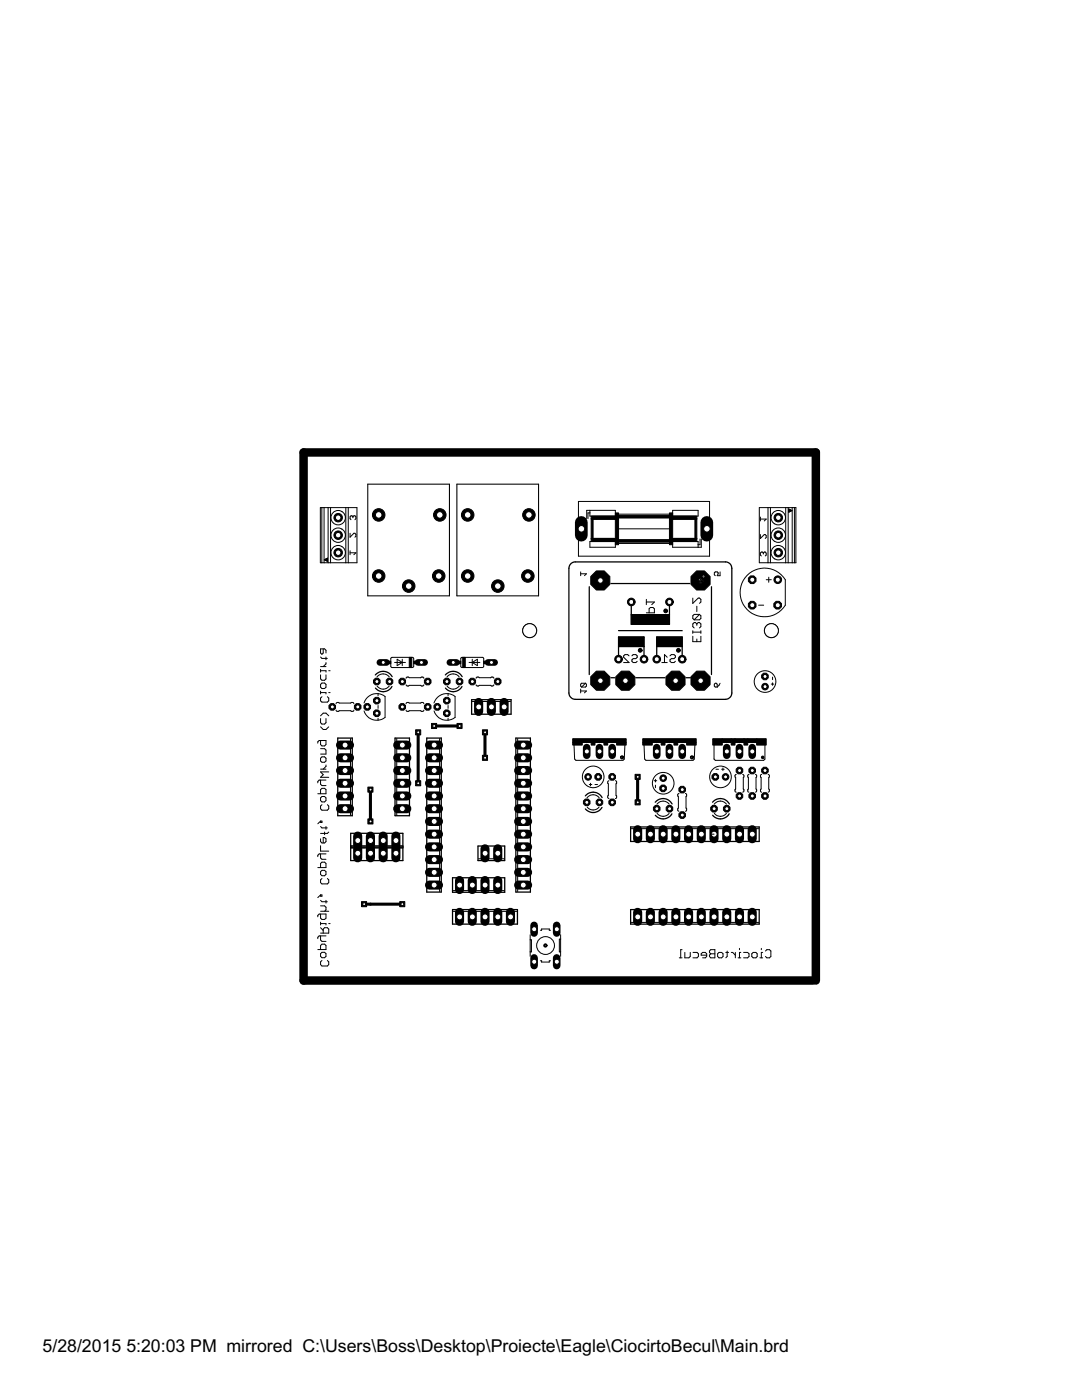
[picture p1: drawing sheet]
<svg xmlns="http://www.w3.org/2000/svg" width="216mm" height="279mm" viewBox="0 0 216 279" stroke-linecap="round" stroke-linejoin="round" font-family="sans-serif">
<defs><g id="words">
<g font-size="4">
<text x="8.5" y="269.9">5/28/2015</text>
<text x="25.2" y="269.9">5:20:03 PM mirrored C:\Users\Boss\Desktop\Proiecte\Eagle\CiocirtoBecul\Main.brd</text>
</g>
</g></defs>
<path d="M73.4 96.6h16.3v22.3h-16.3zM91.2 96.6h16.3v22.3h-16.3z" fill="none" stroke="#000" stroke-width=".21"/>
<g fill="none" stroke="#000" stroke-width=".2">
<path d="M63.9 101.3h7.3v11h-7.3zM64.2 101.3v11M64.7 101.3v11M64.7 111.7l.6-.3v.6zM64.8 111.7h.5M64.8 111.8h.5M64.9 111.6h.4M64.9 111.8h.4M65 111.5h.3M65.1 111.9h.2M65.2 111.5h.1M65.2 112h.1"/>
<path d="M65.3 111.4h.1M65.5 101.3v11M66 101.3v11M68.2 109.1h.1M68.2 105.6h.1M68.2 102.1h.1M69 101.3v11M69.5 101.3v11M69.8 110.3h1.2l-.4 .4M69.8 106.4v.8l.8-.8 .4 .2v.4l-.2 .2M69.8 109.9v.8M70.4 103.1l-.2-.2-.4 .2v.4l.2 .2"/>
<path d="M70.4 103.1l.2-.2 .4 .2v.4l-.2 .2M70.4 103.1v.2M115.4 107.6v3.4h26.2v-3.4M115.4 103.5v-3.4h26.2v3.4M115.9 114.5h1.1l-.4 .4M115.9 114.1v.8M117.7 101.9v1.1h5.1v-1.1h-5.7v1.6M117.7 108.1h5.1v1.1h-5.1zM117.7 102.4h-.4v1.1M123.3 105.5h10.4M123.4 108.5h10.2M123.4 102.6h10.2"/>
<path d="M129 119.6v1.1M134.2 101.9h5.1v1.1h-5.1zM138.2 119.4v1l1.1-1h.3l.2 .2v.5l-.2 .3M139.7 107.6v1.1h-.4M139.9 107.6v1.6h-5.7v-1.1h5.1v1.1M143.7 114.1v.8h-.6l.2-.6-.2-.2h-.4l-.2 .2v.4l.2 .2M149.1 114.8a4.9 4.9 0 0 1 7.6 .9v5.1a4.9 4.9 0 0 1-7.1 1.3 4.9 4.9 0 0 1-.5-7.3zM151.5 101.3h7.3v11h-7.3zM151.7 103.6h1.2l-.4 .4M151.7 103.2v.8M151.7 106.7v.8l.8-.8 .4 .2v.4l-.2 .2M152.3 110.4l-.2-.2-.4 .2v.4l.2 .2"/>
<path d="M152.3 110.4l.2-.2 .4 .2v.4l-.2 .2M152.3 110.4v.2M152.9 115.7h1M153.2 101.3v11M153.4 115.2v1M153.7 101.3v11M154.6 104.5h.1M154.6 108h.1M154.6 111.5h.1M156.8 101.3v11M157.3 101.3v11M157.4 102.2h.1"/>
<path d="M157.4 102.1h.2M157.4 102h.4M157.4 102h.5M157.4 101.9h.6M157.4 101.8h.5M157.4 101.8h.4M157.4 101.7h.2M157.4 101.6h.1M158 101.9l-.6-.3v.6M158 101.9l-.6 .3M158.1 101.3v11M158.5 101.3v11"/>
<path d="M64 133.6v.5M64 134.7v.8l.2 .3h.6l.2-.3v-.8M64 137.9v.6M64 133.9h1v.2M64 138.2h1v.3M64 133h1M64 131.1l.2 .3h1.1M64.2 136.3h.6l.2 .3v.5l-.2 .3h-.6l-.2-.3v-.5zM64.2 139l-.2 .3v.6l.2 .2h1.1l.3-.2v-.6l-.3-.3M64.5 129.5v.8l-.3 .3-.2-.3v-.8h.8l.2 .3v.5M65 131.1v.6M65 132.2v.3l-.5 .5"/>
<path d="M65.6 138.2h.3M65.6 133.9h.3M75.2 136.9a1.52 1.52 0 0 0 2.5 0M75.4 138.4l.8 .2 .6 .4v4.2a2.65 2.65 0 0 1-4.2-1.3M75.4 138.4a2.67 2.67 0 0 0-2.8 1.9M75.4 138.4v.4M77.7 135.1a1.56 1.56 0 0 0-2.5 0M78.1 131.3l4.3-.1 .1 .2v1.7l-.2 .1h-4.2l-.1-.2zM78.7 132.2h2.2M79.2 131.6l1.1 .6-1.1 .6zM80.3 131.6v1.2M81 136.7l.3 .2 .4-.1h2.2l.4 .1 .3-.2"/>
<path d="M81 135.4l.2-.3 .5 .2h2.2l.5-.2 .2 .3M89.2 136.9a1.52 1.52 0 0 0 2.4 0M89.4 138.4l.7 .2 .7 .4v4.2a2.64 2.64 0 0 1-4.2-1.3M89.4 138.4a2.72 2.72 0 0 0-2.8 1.9M89.4 138.4v.4M91.6 135.1a1.54 1.54 0 0 0-2.4 0M92 131.3l4.4-.1 .1 .2v1.7l-.2 .1h-4.2l-.2-.2zM93.6 132.2h2.2M94.2 140h7.7M94.2 132.2l1-.6v1.2zM94.2 131.6v1.2M95 136.7l.2 .2 .4-.1h2.3l.4 .1 .3-.2"/>
<path d="M95 135.4l.1-.3 .5 .2h2.3l.5-.2 .2 .3M115.9 137.5v.8M115.9 137.9h1.1l-.4 .4M116.8 136.4h-.7l-.2 .1v.4l.2 .2M116.8 136.4l.2 .1v.4l-.2 .2h-.7M116.8 136.4l-.7 .7M125.5 130.9l-.3-.3h-.5l-.3 .3v.3l1.1 1h-1.1M126.1 130.9l.2-.3h.6l.2 .3v.3l-.2 .2h-.6l-.2 .3v.3l.2 .2h.6l.2-.2M129 122.3h1.6v-.8l-.3-.3h-.5l-.3 .3v.8M129 120.1h1.6l-.6 .6M132.1 132.2h1M133.1 131.2l-.5-.6v1.6"/>
<path d="M133.7 130.9l.3-.3h.5l.3 .3v.3l-.3 .2h-.5l-.3 .3v.3l.3 .2h.5l.3-.2M138.2 127v1.1h1.6v-1.1M138.2 125.9v.5M138.2 126.2h1.6M139 124.5l.3-.3h.3l.2 .3v.6l-.2 .2M139 124.5l-.2-.3h-.3l-.3 .3v.6l.3 .2M139 121v1M139 124.5v.3M139 127.5v.6M139.6 122.6l.2 .3v.5l-.2 .3h-1.1M139.6 122.6h-1.1l-.3 .3v.5l.3 .3M139.6 122.6l-1.1 1.1"/>
<path d="M139.8 125.9v.5M142.5 136.5l.2-.1 .4 .1v.6h-.4l-.2-.2zM143.7 136.4l-.6 .7M151.4 120.8h1M153.9 136.5h.5M154.2 135.1v.5M154.2 136.3v.5M63.4 158.4h1.6v-.8l-.2-.3h-.6l-.2 .3v.8M64 143.4v.8l.2 .3h.6l.2-.3v-.8M64 147.8v.8l.2 .3h.6l.2-.3v-.8h-1.3l-.3 .2v.3M64 155.7v.8l.2 .3h.8M64 149.4h.8l.2 .3v.8h-1"/>
<path d="M64 153.5h1M64 145.1l.5 .5h.5l.6-.5M64 142.9l.5-.6h.5l.6 .6M64.2 151h.6l.2 .3v.6l-.2 .2h-.6l-.2-.2v-.6zM64.2 159h.6l.2 .2v.6l-.2 .2h-.6l-.2-.2v-.6zM65 152.7v.3l-.5 .5M65 155.7h-1.3l-.3 .3v.2M65.6 154.1h-1.6l.5 .5-.5 .5h1.6M67.1 140.4l.2-.2 .4 .1h2.3l.4-.1 .2 .2M67.1 141.7l.1 .3 .5-.2h2.3l.5 .2 .1-.3M69.9 147.4v15.3M75.4 140.8v.6"/>
<path d="M75.4 143.3v.4M79.2 147.4v15.3M81 140.4l.3-.2 .4 .1h2.2l.4-.1 .3 .2M81 141.7l.2 .3 .5-.2h2.2l.5 .2 .2-.3M87.7 147.4v30.5M89.4 140.8v.6M89.4 143.3v.4M103.3 147.4v30.5M114.5 148.6l.2 2.9 .2 .2h9.4l.3-.2 .1-2.9M117.6 156.6h.5M117.8 156.3v.5M118.7 156.6h.5"/>
<path d="M119.6 159.2a1.52 1.52 0 0 0-2.5 0M121.5 155.8l-.2 .3 .1 .3v2.3l-.1 .4 .2 .3M122.8 155.8l.2 .3-.1 .3v2.3l.1 .4-.2 .3M128.5 148.6l.1 2.9 .3 .2h9.4l.2-.2 .2-2.9M130.5 155.8h.5M130.8 155.6v.5M130.8 156.7v.5M135.5 158.3l-.3 .3 .2 .4v2.3l-.2 .3 .3 .3M136.8 158.3l.2 .3-.1 .4v2.3l.1 .3-.2 .3M142.5 148.6v2.9l.2 .2h9.7l.2-.2v-2.9M142.9 153.5h.5M144 153.5h.5"/>
<path d="M144.3 153.3v.5M146.9 154.5l-.2 .3 .1 .4v2.3l-.1 .3 .2 .3M148.2 154.5l.2 .3-.1 .4v2.3l.1 .3-.2 .3M149.5 154.5l-.3 .3 .1 .4v2.3l-.1 .3 .3 .3M150.7 154.5l.3 .3-.1 .4v2.3l.1 .3-.3 .3M152 154.5l-.3 .3 .2 .4v2.3l-.2 .3 .3 .3M153.3 154.5l.2 .3-.1 .4v2.3l.1 .3-.2 .3M63.4 173.1h1.6v-.8l-.2-.2h-.6l-.2 .2v.8M64 163.9h.2v.2h-.2zM64 167.4v.6l.2 .2h.6l.2-.2v-.6l-.2-.2h-.3v1M64 168.8v1.1h1.6M64 170.4v.8l.2 .3h.8"/>
<path d="M64 178.6h.2v.3h-.2zM64 179.7l.2 .3h1.1M64 178.6l-.6 .5M64 165l.2 .2h1.1M64 163.9l-.6 .5M64.2 160.6l-.2 .3v.5l.2 .3h1.1l.3-.3v-.5l-.3-.3M64.2 175.3l-.2 .3v.5l.2 .3h1.1l.3-.3v-.5l-.3-.3M64.2 173.7h.6l.2 .3v.5l-.2 .3h-.6l-.2-.3v-.5zM64.8 166.1v.5M65 165v.5M65 179.7v.5M65 170.4h-1.3l-.3 .3v.3"/>
<path d="M65.6 166.1l-.3 .2h-1.3M70.1 169.2h10.2M70.1 168.8h10.2M90.4 177.7h10.2M95.5 171.4h5.1M117.2 161.1a1.5 1.5 0 0 0 2.3 0M125.9 165.4h25.5M131.1 162.3a1.52 1.52 0 0 0 2.4 0M133.5 160.5a1.52 1.52 0 0 0-2.4 0M142.5 162.3a1.52 1.52 0 0 0 2.4 0M145 160.5a1.54 1.54 0 0 0-2.5 0M63.4 189.5h1.6v-.8l-.2-.3h-.6l-.2 .3v.8"/>
<path d="M64 181.9h1.6M64 186.2h1.6v-.8l-.3-.3h-.5l-.3 .3v.8M64 182.4v.8l.2 .3h.6l.2-.3v-.8h-1.3l-.3 .3v.3M64 184v.6M64 186.8v.8l.2 .3h.8M64 180.8h.8l.2 .3v.5l-.2 .3M64 184.3h1v.3M64 185.1l.5 .6M64.2 191.7l-.2 .3v.5l.2 .3h1.1l.3-.3v-.5l-.3-.3M64.2 190.1h.6l.2 .2v.6l-.2 .2h-.6l-.2-.2v-.6zM65 186.8h-1.3l-.3 .2v.3M65.6 184.3h.3"/>
<path d="M90.4 181.9h12.7M105.8 187.6h.2v2.4h-.2M105.8 186.5v4.4M107.8 185.7h.3v-.3h1.5v.3h.3M107.8 191.7h.3v.3h1.5v-.3h.3M111.9 187.4h-.3v2.6h.3M111.9 186.5v4.4M125.9 184.1h25.5M135.6 191.2h.5M136.1 189.5h-.3v1.7M136.7 190.1v1.1h.8l.2-.3v-.8M138.3 190.1h.8l.3 .3v.5l-.3 .3h-.8"/>
<path d="M141 190.6h-1.1v-.2l.3-.3h.5l.3 .3v.5l-.3 .3h-.5M141.8 189.5h.8v1.7h-.8l-.2-.3v-.3l.2-.2-.2-.3v-.3zM141.8 190.4h.8M143.2 190.4l.3-.3h.5l.3 .3v.5l-.3 .3h-.5l-.3-.3zM144.8 190.1h.6M145.1 189.8v1.1l-.3 .3M145.9 190.1h.3l.5 .5M146.7 190.1v1.1M147.3 191.2h.5M147.6 189.3v.2M147.8 190.1h-.2v1.1M148.4 190.1h.8l.3 .3v.5l-.3 .3h-.8"/>
<path d="M150.3 190.1h.5l.3 .3v.5l-.3 .3h-.5l-.3-.3v-.5zM151.6 191.2h.6M151.9 189.3v.2M152.2 190.1h-.3v1.1M152.7 189.8l.3-.3h.5l.3 .3v1.1l-.3 .3h-.5l-.3-.3"/>
<circle cx="67.5" cy="110.3" r="1.44"/>
<circle cx="67.5" cy="106.8" r="1.44"/>
<circle cx="67.5" cy="103.3" r="1.44"/>
<circle cx="155.3" cy="106.8" r="1.44"/>
<circle cx="155.3" cy="103.3" r="1.44"/>
<circle cx="155.3" cy="110.3" r="1.44"/>
<circle cx="152.7" cy="136" r="2.16"/>
<circle cx="118.4" cy="155" r="2.16"/>
<circle cx="132.3" cy="156.3" r="2.16"/>
<circle cx="143.8" cy="155" r="2.16"/>
<circle cx="108.9" cy="188.7" r="1.78"/>
</g>
<g fill="none" stroke="#000" stroke-width=".25">
<path d="M113.8 112.6l.4-.3 .6-.2h30l.7 .3 .4 .5 .1 .5v24.9l-.2 .8-.5 .3-.5 .2h-30l-.8-.3-.4-.4-.1-.6v-24.9zM117.6 117.1v17.5M121.9 116.5h15.7M142 117.1v17.5M74.9 134.7a2.06 2.06 0 0 1 3.4 .3M78.2 137a2.02 2.02 0 0 1-3.3 .3M88.9 134.7a2.06 2.06 0 0 1 3.3 .3M92.2 137a2.02 2.02 0 0 1-3.3 .3M94.1 139.6h7.9v2.9h-7.9zM121.9 135.3h.8M123.4 125.9h12.7M123.4 130.9v-3.8h5.1v3.8"/>
<path d="M123.4 129h5.1M126 122.7h7.6M126 120.8v3.8h7.6v-3.8M126.9 135.3h5.8M131 130.9v-3.8h5.1v3.8M131 129h5.1M136.9 135.3h.9M67.4 147.3h2.9v15.5h-2.9zM78.8 147.3h2.9v15.5h-2.9zM85.2 147.3h2.9v30.7h-2.9zM102.9 147.3h2.9v30.7h-2.9zM116.8 158.8a2.01 2.01 0 0 1 3.3 .4"/>
<path d="M70 168.8h10.4M70 166.3h10.4v5.4h-10.4zM70 169.2h10.4M90.3 175.2h10.4v2.9h-10.4zM95.4 168.8h5.3v2.9h-5.3zM120.1 161.1a2.03 2.03 0 0 1-3.3 .3M125.8 165h25.7v2.9h-25.7zM130.7 160.1a2.03 2.03 0 0 1 3.4 .3M134.1 162.4a2.01 2.01 0 0 1-3.3 .3M142.2 160.1a2.03 2.03 0 0 1 3.3 .3M145.5 162.4a2.01 2.01 0 0 1-3.3 .3M90.3 181.5h13v2.9h-13z"/>
<path d="M125.8 181.5h25.7v2.9h-25.7z"/>
</g>
<g fill="#000" stroke="#000" stroke-width=".2">
<path d="M122.9 131.1a.76 .76 0 0 1 .8-.3 .76 .76 0 0 1 .5 .8h-.3a.51 .51 0 0 1-.7 .4 .51 .51 0 0 1-.1-.9 .51 .51 0 0 1 .8 .3v.2h.3a.76 .76 0 0 1-1 .7 .76 .76 0 0 1-.3-1.2z" fill-rule="evenodd"/>
<path d="M125.4 119.7a.75 .75 0 0 1 .8-.3 .75 .75 0 0 1 .5 .7h-.2a.51 .51 0 0 1-.8 .5 .51 .51 0 0 1-.1-.9 .51 .51 0 0 1 .8 .3l.1 .1h.2a.75 .75 0 0 1-1 .7 .75 .75 0 0 1-.3-1.1z" fill-rule="evenodd"/>
<path d="M127.6 129.5a.38 .38 0 0 1 .5 .3l-.4 .1-.1-.1 .1-.1 .4 .1a.38 .38 0 0 1-.6 .3 .38 .38 0 0 1 .1-.6z" fill-rule="evenodd"/>
<path d="M127.9 131.1a.76 .76 0 0 1 .9-.3 .76 .76 0 0 1 .5 .8h-.3a.51 .51 0 0 1-.7 .4 .51 .51 0 0 1-.1-.9 .51 .51 0 0 1 .8 .3v.2h.3a.76 .76 0 0 1-1.1 .7 .76 .76 0 0 1-.3-1.2z" fill-rule="evenodd"/>
<path d="M130.5 131.1a.76 .76 0 0 1 .8-.3 .76 .76 0 0 1 .5 .8h-.2a.51 .51 0 0 1-.8 .4 .51 .51 0 0 1-.1-.9 .51 .51 0 0 1 .8 .3l.1 .2h.2a.76 .76 0 0 1-1 .7 .76 .76 0 0 1-.3-1.2z" fill-rule="evenodd"/>
<path d="M132.6 121.6a.38 .38 0 0 1 .6 .3l-.4 .1-.1-.1 .1-.1 .4 .1a.38 .38 0 0 1-.6 .3 .38 .38 0 0 1 0-.6z" fill-rule="evenodd"/>
<path d="M133 119.7a.75 .75 0 0 1 .9-.3 .75 .75 0 0 1 .4 .7h-.2a.51 .51 0 0 1-.7 .5 .51 .51 0 0 1-.1-.9 .51 .51 0 0 1 .8 .3v.1h.2a.75 .75 0 0 1-1 .7 .75 .75 0 0 1-.3-1.1z" fill-rule="evenodd"/>
<path d="M135.2 129.5a.38 .38 0 0 1 .5 .3l-.3 .1-.2-.1 .1-.1 .4 .1a.38 .38 0 0 1-.5 .3 .38 .38 0 0 1 0-.6z" fill-rule="evenodd"/>
<path d="M135.6 131.1a.76 .76 0 0 1 .8-.3 .76 .76 0 0 1 .5 .8h-.3a.51 .51 0 0 1-.7 .4 .51 .51 0 0 1-.1-.9 .51 .51 0 0 1 .8 .3v.2h.3a.76 .76 0 0 1-1 .7 .76 .76 0 0 1-.3-1.2z" fill-rule="evenodd"/>
<path d="M124 150.9a.33 .33 0 0 1 .4 .3h-.1a.19 .19 0 0 1-.3 .1 .19 .19 0 0 1 0-.3l.4 .2a.32 .32 0 0 1-.4 .2 .32 .32 0 0 1 0-.5z" fill-rule="evenodd"/>
<path d="M137.8 151l.1-.1a.31 .31 0 0 1 .5 .3l-.3 .1a.19 .19 0 0 1-.2-.2 .19 .19 0 0 1 .3-.1l.2 .2a.32 .32 0 0 1-.4 .3 .32 .32 0 0 1-.2-.5z" fill-rule="evenodd"/>
<path d="M108.5 188.5a.33 .33 0 0 1 .4-.1 .33 .33 0 0 1 .3 .3l-.4 .2-.2-.2 .2-.2 .4 .2a.33 .33 0 0 1-.5 .3 .33 .33 0 0 1-.2-.5z" fill-rule="evenodd"/>
<circle cx="99.3" cy="117" r="1.25"/>
<circle cx="152.2" cy="151.2" r=".25"/>
</g>
<g fill="#000" stroke="#000" stroke-width=".2">
<path d="M118 103.5h.3v4.1h-.3zM118 107.4h.9v.2h-.9zM118 103.5h.9v.1h-.9zM118.9 107.4h3.9v.2h-3.9zM118.9 103.5h3.9v.1h-3.9zM118 103h4.8v.5h-4.8zM118 107.6h4.8v.5h-4.8zM122.8 102.4h.6v1.1h-.6zM122.8 107.6h.6v1.1h-.6zM122.8 103.5h.6v4.1h-.6zM123.4 102.9h10.2v.5h-10.2zM123.4 107.7h10.2v.5h-10.2z"/>
<path d="M133.6 107.6h.6v1.1h-.6zM133.6 102.4h.6v1.1h-.6zM133.6 103.5h.6v4.1h-.6zM134.2 103.5h4v.1h-4zM134.2 107.4h4v.2h-4zM138.7 103.5h.3v4.1h-.3zM138.2 103.5h.8v.1h-.8zM138.2 107.4h.8v.2h-.8zM134.2 107.6h4.8v.5h-4.8zM134.2 103h4.8v.5h-4.8zM77.3 132h.7v.5h-.7zM81.7 131.2h.5v2h-.5z"/>
<path d="M82.5 132h.7v.5h-.7zM91.3 132h.6v.5h-.6zM92.3 131.2h.5v2h-.5zM96.5 132h.7v.5h-.7zM123.4 127.1h5.1v1.9h-5.1zM126 122.7h7.6v1.9h-7.6zM131 127.1h5.1v1.9h-5.1zM114.3 148.2h1.9v.5h-1.9zM118 148.2h.7v.5h-.7zM120.5 148.2h.8v.5h-.8zM114.3 147.4h10.6v.8h-10.6zM123 148.2h1.9v.5h-1.9z"/>
<path d="M128.2 148.2h2v.5h-2zM131.9 148.2h.8v.5h-.8zM134.5 148.2h.7v.5h-.7zM128.2 147.4h10.7v.8h-10.7zM137 148.2h1.9v.5h-1.9zM142.2 147.4h1.9v1.3h-1.9zM144.1 147.4h1.8v.8h-1.8zM145.9 147.4h.8v1.3h-.8zM146.7 147.4h1.7v.8h-1.7zM148.4 147.4h.8v1.3h-.8zM149.2 147.4h1.8v.8h-1.8zM151 147.4h1.9v1.3h-1.9z"/>
</g>
<path d="M73.9 157.6v6.3M83.4 146.2v10.1M86.6 144.9h5.1M96.8 146.2v5M127.2 155v5.1M72.6 180.4h7.7" fill="none" stroke="#000" stroke-width=".61"/>
<path d="M162.2 195.7h-101.6v-105.4h102.2v105.4" fill="none" stroke="#000" stroke-width="1.7"/>
<circle cx="99.3" cy="117" r=".66" fill="#fff" stroke="#000" stroke-width=".2"/>
<circle cx="93.3" cy="115" r="1.25" fill="#000" stroke="#000" stroke-width=".2"/>
<circle cx="93.3" cy="115" r=".66" fill="#fff" stroke="#000" stroke-width=".2"/>
<circle cx="105.3" cy="115" r="1.25" fill="#000" stroke="#000" stroke-width=".2"/>
<circle cx="105.3" cy="115" r=".66" fill="#fff" stroke="#000" stroke-width=".2"/>
<circle cx="105.5" cy="102.8" r="1.25" fill="#000" stroke="#000" stroke-width=".2"/>
<circle cx="105.5" cy="102.8" r=".66" fill="#fff" stroke="#000" stroke-width=".2"/>
<circle cx="93.3" cy="102.8" r="1.25" fill="#000" stroke="#000" stroke-width=".2"/>
<circle cx="93.3" cy="102.8" r=".66" fill="#fff" stroke="#000" stroke-width=".2"/>
<circle cx="81.6" cy="117" r="1.25" fill="#000" stroke="#000" stroke-width=".2"/>
<circle cx="81.6" cy="117" r=".66" fill="#fff" stroke="#000" stroke-width=".2"/>
<circle cx="75.6" cy="115" r="1.25" fill="#000" stroke="#000" stroke-width=".2"/>
<circle cx="75.6" cy="115" r=".66" fill="#fff" stroke="#000" stroke-width=".2"/>
<circle cx="87.5" cy="115" r="1.25" fill="#000" stroke="#000" stroke-width=".2"/>
<circle cx="87.5" cy="115" r=".66" fill="#fff" stroke="#000" stroke-width=".2"/>
<circle cx="87.8" cy="102.8" r="1.25" fill="#000" stroke="#000" stroke-width=".2"/>
<circle cx="87.8" cy="102.8" r=".66" fill="#fff" stroke="#000" stroke-width=".2"/>
<circle cx="75.6" cy="102.8" r="1.25" fill="#000" stroke="#000" stroke-width=".2"/>
<circle cx="75.6" cy="102.8" r=".66" fill="#fff" stroke="#000" stroke-width=".2"/>
<circle cx="155.3" cy="103.3" r=".85" fill="#000" stroke="#000" stroke-width=".2"/>
<circle cx="155.3" cy="103.3" r=".55" fill="#fff" stroke="#000" stroke-width=".2"/>
<circle cx="155.3" cy="106.8" r=".85" fill="#000" stroke="#000" stroke-width=".2"/>
<circle cx="155.3" cy="106.8" r=".55" fill="#fff" stroke="#000" stroke-width=".2"/>
<circle cx="155.3" cy="110.3" r=".85" fill="#000" stroke="#000" stroke-width=".2"/>
<circle cx="155.3" cy="110.3" r=".55" fill="#fff" stroke="#000" stroke-width=".2"/>
<circle cx="119.8" cy="115.8" r="2.06" fill="#000" stroke="#000" stroke-width=".2"/>
<circle cx="119.8" cy="115.8" r=".55" fill="#fff" stroke="#000" stroke-width=".2"/>
<circle cx="139.8" cy="115.8" r="2.06" fill="#000" stroke="#000" stroke-width=".2"/>
<circle cx="139.8" cy="115.8" r=".55" fill="#fff" stroke="#000" stroke-width=".2"/>
<circle cx="139.8" cy="135.8" r="2.06" fill="#000" stroke="#000" stroke-width=".2"/>
<circle cx="139.8" cy="135.8" r=".55" fill="#fff" stroke="#000" stroke-width=".2"/>
<circle cx="134.8" cy="135.8" r="2.06" fill="#000" stroke="#000" stroke-width=".2"/>
<circle cx="134.8" cy="135.8" r=".55" fill="#fff" stroke="#000" stroke-width=".2"/>
<circle cx="124.8" cy="135.8" r="2.06" fill="#000" stroke="#000" stroke-width=".2"/>
<circle cx="124.8" cy="135.8" r=".55" fill="#fff" stroke="#000" stroke-width=".2"/>
<circle cx="119.8" cy="135.8" r="2.06" fill="#000" stroke="#000" stroke-width=".2"/>
<circle cx="119.8" cy="135.8" r=".55" fill="#fff" stroke="#000" stroke-width=".2"/>
<circle cx="155.2" cy="115.7" r=".76" fill="#000" stroke="#000" stroke-width=".2"/>
<circle cx="155.2" cy="115.7" r=".51" fill="#fff" stroke="#000" stroke-width=".2"/>
<circle cx="150.1" cy="115.7" r=".83" fill="#000" stroke="#000" stroke-width=".2"/>
<circle cx="150.1" cy="115.7" r=".51" fill="#fff" stroke="#000" stroke-width=".2"/>
<circle cx="150.1" cy="120.8" r=".83" fill="#000" stroke="#000" stroke-width=".2"/>
<circle cx="150.1" cy="120.8" r=".51" fill="#fff" stroke="#000" stroke-width=".2"/>
<circle cx="155.2" cy="120.8" r=".83" fill="#000" stroke="#000" stroke-width=".2"/>
<circle cx="155.2" cy="120.8" r=".51" fill="#fff" stroke="#000" stroke-width=".2"/>
<circle cx="152.6" cy="135" r=".71" fill="#000" stroke="#000" stroke-width=".2"/>
<circle cx="152.7" cy="135" r=".4" fill="#fff" stroke="#000" stroke-width=".2"/>
<circle cx="152.7" cy="137" r=".66" fill="#000" stroke="#000" stroke-width=".2"/>
<circle cx="152.7" cy="137" r=".4" fill="#fff" stroke="#000" stroke-width=".2"/>
<path d="M136.1 149.2v1.5" fill="none" stroke="#000" stroke-width="1.5"/>
<circle cx="136.1" cy="150" r=".51" fill="#fff" stroke="#000" stroke-width=".2"/>
<path d="M133.6 149.2v1.5" fill="none" stroke="#000" stroke-width="1.5"/>
<circle cx="133.6" cy="150" r=".51" fill="#fff" stroke="#000" stroke-width=".2"/>
<path d="M131 149.2v1.5" fill="none" stroke="#000" stroke-width="1.5"/>
<circle cx="131.1" cy="150" r=".51" fill="#fff" stroke="#000" stroke-width=".2"/>
<path d="M122.2 149.2v1.5" fill="none" stroke="#000" stroke-width="1.5"/>
<circle cx="122.2" cy="150" r=".51" fill="#fff" stroke="#000" stroke-width=".2"/>
<path d="M119.6 149.2v1.5" fill="none" stroke="#000" stroke-width="1.5"/>
<circle cx="119.6" cy="150" r=".51" fill="#fff" stroke="#000" stroke-width=".2"/>
<path d="M117.1 149.2v1.5" fill="none" stroke="#000" stroke-width="1.5"/>
<circle cx="117.1" cy="150" r=".51" fill="#fff" stroke="#000" stroke-width=".2"/>
<circle cx="132.3" cy="157.3" r=".71" fill="#000" stroke="#000" stroke-width=".2"/>
<circle cx="132.3" cy="157.3" r=".4" fill="#fff" stroke="#000" stroke-width=".2"/>
<circle cx="132.3" cy="155.3" r=".66" fill="#000" stroke="#000" stroke-width=".2"/>
<circle cx="132.3" cy="155.3" r=".4" fill="#fff" stroke="#000" stroke-width=".2"/>
<circle cx="119.4" cy="155" r=".71" fill="#000" stroke="#000" stroke-width=".2"/>
<circle cx="119.4" cy="155" r=".4" fill="#fff" stroke="#000" stroke-width=".2"/>
<circle cx="117.3" cy="155" r=".66" fill="#000" stroke="#000" stroke-width=".2"/>
<circle cx="117.3" cy="155" r=".4" fill="#fff" stroke="#000" stroke-width=".2"/>
<circle cx="136.1" cy="162.7" r=".71" fill="#000" stroke="#000" stroke-width=".2"/>
<circle cx="136.1" cy="162.7" r=".4" fill="#fff" stroke="#000" stroke-width=".2"/>
<circle cx="136.1" cy="157.6" r=".71" fill="#000" stroke="#000" stroke-width=".2"/>
<circle cx="136.1" cy="157.6" r=".4" fill="#fff" stroke="#000" stroke-width=".2"/>
<circle cx="122.2" cy="160.1" r=".71" fill="#000" stroke="#000" stroke-width=".2"/>
<circle cx="122.2" cy="160.1" r=".4" fill="#fff" stroke="#000" stroke-width=".2"/>
<circle cx="122.2" cy="155" r=".71" fill="#000" stroke="#000" stroke-width=".2"/>
<circle cx="122.2" cy="155" r=".4" fill="#fff" stroke="#000" stroke-width=".2"/>
<circle cx="133.6" cy="161.4" r=".71" fill="#000" stroke="#000" stroke-width=".2"/>
<circle cx="133.6" cy="161.4" r=".4" fill="#fff" stroke="#000" stroke-width=".2"/>
<circle cx="131" cy="161.4" r=".71" fill="#000" stroke="#000" stroke-width=".2"/>
<circle cx="131.1" cy="161.4" r=".4" fill="#fff" stroke="#000" stroke-width=".2"/>
<circle cx="119.6" cy="160.1" r=".71" fill="#000" stroke="#000" stroke-width=".2"/>
<circle cx="119.6" cy="160.1" r=".4" fill="#fff" stroke="#000" stroke-width=".2"/>
<circle cx="117.1" cy="160.1" r=".71" fill="#000" stroke="#000" stroke-width=".2"/>
<circle cx="117.1" cy="160.1" r=".4" fill="#fff" stroke="#000" stroke-width=".2"/>
<path d="M85.7 176.6h1.8" fill="none" stroke="#000" stroke-width="1.8"/>
<circle cx="86.6" cy="176.6" r=".59" fill="#fff" stroke="#000" stroke-width=".2"/>
<path d="M85.7 174.1h1.8" fill="none" stroke="#000" stroke-width="1.8"/>
<circle cx="86.6" cy="174.1" r=".59" fill="#fff" stroke="#000" stroke-width=".2"/>
<path d="M85.7 171.6h1.8" fill="none" stroke="#000" stroke-width="1.8"/>
<circle cx="86.6" cy="171.6" r=".59" fill="#fff" stroke="#000" stroke-width=".2"/>
<path d="M85.7 169h1.8" fill="none" stroke="#000" stroke-width="1.8"/>
<circle cx="86.6" cy="169" r=".59" fill="#fff" stroke="#000" stroke-width=".2"/>
<path d="M85.7 166.5h1.8" fill="none" stroke="#000" stroke-width="1.8"/>
<circle cx="86.6" cy="166.5" r=".59" fill="#fff" stroke="#000" stroke-width=".2"/>
<path d="M85.7 163.9h1.8" fill="none" stroke="#000" stroke-width="1.8"/>
<circle cx="86.6" cy="163.9" r=".59" fill="#fff" stroke="#000" stroke-width=".2"/>
<path d="M85.7 161.4h1.8" fill="none" stroke="#000" stroke-width="1.8"/>
<circle cx="86.6" cy="161.4" r=".59" fill="#fff" stroke="#000" stroke-width=".2"/>
<path d="M85.7 158.9h1.8" fill="none" stroke="#000" stroke-width="1.8"/>
<circle cx="86.6" cy="158.9" r=".59" fill="#fff" stroke="#000" stroke-width=".2"/>
<path d="M85.7 156.3h1.8" fill="none" stroke="#000" stroke-width="1.8"/>
<circle cx="86.6" cy="156.3" r=".59" fill="#fff" stroke="#000" stroke-width=".2"/>
<path d="M85.7 153.8h1.8" fill="none" stroke="#000" stroke-width="1.8"/>
<circle cx="86.6" cy="153.8" r=".59" fill="#fff" stroke="#000" stroke-width=".2"/>
<path d="M85.7 151.2h1.8" fill="none" stroke="#000" stroke-width="1.8"/>
<circle cx="86.6" cy="151.2" r=".59" fill="#fff" stroke="#000" stroke-width=".2"/>
<path d="M85.7 148.7h1.8" fill="none" stroke="#000" stroke-width="1.8"/>
<circle cx="86.6" cy="148.7" r=".59" fill="#fff" stroke="#000" stroke-width=".2"/>
<path d="M103.5 148.7h1.8" fill="none" stroke="#000" stroke-width="1.8"/>
<circle cx="104.4" cy="148.7" r=".59" fill="#fff" stroke="#000" stroke-width=".2"/>
<path d="M103.5 151.2h1.8" fill="none" stroke="#000" stroke-width="1.8"/>
<circle cx="104.4" cy="151.2" r=".59" fill="#fff" stroke="#000" stroke-width=".2"/>
<path d="M103.5 153.8h1.8" fill="none" stroke="#000" stroke-width="1.8"/>
<circle cx="104.4" cy="153.8" r=".59" fill="#fff" stroke="#000" stroke-width=".2"/>
<path d="M103.5 156.3h1.8" fill="none" stroke="#000" stroke-width="1.8"/>
<circle cx="104.4" cy="156.3" r=".59" fill="#fff" stroke="#000" stroke-width=".2"/>
<path d="M103.5 158.9h1.8" fill="none" stroke="#000" stroke-width="1.8"/>
<circle cx="104.4" cy="158.9" r=".59" fill="#fff" stroke="#000" stroke-width=".2"/>
<path d="M103.5 161.4h1.8" fill="none" stroke="#000" stroke-width="1.8"/>
<circle cx="104.4" cy="161.4" r=".59" fill="#fff" stroke="#000" stroke-width=".2"/>
<path d="M103.5 163.9h1.8" fill="none" stroke="#000" stroke-width="1.8"/>
<circle cx="104.4" cy="163.9" r=".59" fill="#fff" stroke="#000" stroke-width=".2"/>
<path d="M103.5 166.5h1.8" fill="none" stroke="#000" stroke-width="1.8"/>
<circle cx="104.4" cy="166.5" r=".59" fill="#fff" stroke="#000" stroke-width=".2"/>
<path d="M103.5 169h1.8" fill="none" stroke="#000" stroke-width="1.8"/>
<circle cx="104.4" cy="169" r=".59" fill="#fff" stroke="#000" stroke-width=".2"/>
<path d="M103.5 171.6h1.8" fill="none" stroke="#000" stroke-width="1.8"/>
<circle cx="104.4" cy="171.6" r=".59" fill="#fff" stroke="#000" stroke-width=".2"/>
<path d="M103.5 174.1h1.8" fill="none" stroke="#000" stroke-width="1.8"/>
<circle cx="104.4" cy="174.1" r=".59" fill="#fff" stroke="#000" stroke-width=".2"/>
<path d="M103.5 176.6h1.8" fill="none" stroke="#000" stroke-width="1.8"/>
<circle cx="104.4" cy="176.6" r=".59" fill="#fff" stroke="#000" stroke-width=".2"/>
<circle cx="75.2" cy="142.3" r=".71" fill="#000" stroke="#000" stroke-width=".2"/>
<circle cx="75.2" cy="142.3" r=".4" fill="#fff" stroke="#000" stroke-width=".2"/>
<circle cx="73.3" cy="141.1" r=".71" fill="#000" stroke="#000" stroke-width=".2"/>
<circle cx="73.3" cy="141.1" r=".4" fill="#fff" stroke="#000" stroke-width=".2"/>
<circle cx="75.2" cy="139.8" r=".71" fill="#000" stroke="#000" stroke-width=".2"/>
<circle cx="75.2" cy="139.8" r=".4" fill="#fff" stroke="#000" stroke-width=".2"/>
<circle cx="89.2" cy="142.3" r=".71" fill="#000" stroke="#000" stroke-width=".2"/>
<circle cx="89.2" cy="142.3" r=".4" fill="#fff" stroke="#000" stroke-width=".2"/>
<circle cx="87.2" cy="141.1" r=".71" fill="#000" stroke="#000" stroke-width=".2"/>
<circle cx="87.3" cy="141.1" r=".4" fill="#fff" stroke="#000" stroke-width=".2"/>
<circle cx="89.2" cy="139.8" r=".71" fill="#000" stroke="#000" stroke-width=".2"/>
<circle cx="89.2" cy="139.8" r=".4" fill="#fff" stroke="#000" stroke-width=".2"/>
<path d="M83.4 132.2h1.3" fill="none" stroke="#000" stroke-width="1.3"/>
<circle cx="84.1" cy="132.2" r=".4" fill="#fff" stroke="#000" stroke-width=".2"/>
<path d="M75.8 132.2h1.3" fill="none" stroke="#000" stroke-width="1.3"/>
<circle cx="76.5" cy="132.2" r=".4" fill="#fff" stroke="#000" stroke-width=".2"/>
<path d="M89.8 132.2h1.3" fill="none" stroke="#000" stroke-width="1.3"/>
<circle cx="90.4" cy="132.2" r=".4" fill="#fff" stroke="#000" stroke-width=".2"/>
<path d="M97.4 132.2h1.3" fill="none" stroke="#000" stroke-width="1.3"/>
<circle cx="98.1" cy="132.2" r=".4" fill="#fff" stroke="#000" stroke-width=".2"/>
<circle cx="71.4" cy="141.1" r=".71" fill="#000" stroke="#000" stroke-width=".2"/>
<circle cx="71.4" cy="141.1" r=".4" fill="#fff" stroke="#000" stroke-width=".2"/>
<circle cx="66.3" cy="141.1" r=".71" fill="#000" stroke="#000" stroke-width=".2"/>
<circle cx="66.3" cy="141.1" r=".4" fill="#fff" stroke="#000" stroke-width=".2"/>
<circle cx="85.3" cy="141.1" r=".71" fill="#000" stroke="#000" stroke-width=".2"/>
<circle cx="85.4" cy="141.1" r=".4" fill="#fff" stroke="#000" stroke-width=".2"/>
<circle cx="80.3" cy="141.1" r=".71" fill="#000" stroke="#000" stroke-width=".2"/>
<circle cx="80.3" cy="141.1" r=".4" fill="#fff" stroke="#000" stroke-width=".2"/>
<circle cx="80.3" cy="136" r=".71" fill="#000" stroke="#000" stroke-width=".2"/>
<circle cx="80.3" cy="136" r=".4" fill="#fff" stroke="#000" stroke-width=".2"/>
<circle cx="85.3" cy="136" r=".71" fill="#000" stroke="#000" stroke-width=".2"/>
<circle cx="85.4" cy="136" r=".4" fill="#fff" stroke="#000" stroke-width=".2"/>
<circle cx="94.2" cy="136" r=".71" fill="#000" stroke="#000" stroke-width=".2"/>
<circle cx="94.3" cy="136" r=".4" fill="#fff" stroke="#000" stroke-width=".2"/>
<circle cx="99.3" cy="136" r=".71" fill="#000" stroke="#000" stroke-width=".2"/>
<circle cx="99.3" cy="136" r=".4" fill="#fff" stroke="#000" stroke-width=".2"/>
<circle cx="77.7" cy="136" r=".71" fill="#000" stroke="#000" stroke-width=".2"/>
<circle cx="77.7" cy="136" r=".4" fill="#fff" stroke="#000" stroke-width=".2"/>
<circle cx="75.2" cy="136" r=".71" fill="#000" stroke="#000" stroke-width=".2"/>
<circle cx="75.2" cy="136" r=".4" fill="#fff" stroke="#000" stroke-width=".2"/>
<circle cx="91.7" cy="136" r=".71" fill="#000" stroke="#000" stroke-width=".2"/>
<circle cx="91.7" cy="136" r=".4" fill="#fff" stroke="#000" stroke-width=".2"/>
<circle cx="89.2" cy="136" r=".71" fill="#000" stroke="#000" stroke-width=".2"/>
<circle cx="89.2" cy="136" r=".4" fill="#fff" stroke="#000" stroke-width=".2"/>
<path d="M141 104.3v2.5" fill="none" stroke="#000" stroke-width="2.5"/>
<circle cx="141.1" cy="105.5" r=".66" fill="#fff" stroke="#000" stroke-width=".2"/>
<path d="M116 104.3v2.5" fill="none" stroke="#000" stroke-width="2.5"/>
<circle cx="116" cy="105.5" r=".66" fill="#fff" stroke="#000" stroke-width=".2"/>
<path d="M150.1 149.2v1.5" fill="none" stroke="#000" stroke-width="1.5"/>
<circle cx="150.1" cy="150" r=".51" fill="#fff" stroke="#000" stroke-width=".2"/>
<path d="M147.6 149.2v1.5" fill="none" stroke="#000" stroke-width="1.5"/>
<circle cx="147.6" cy="150" r=".51" fill="#fff" stroke="#000" stroke-width=".2"/>
<path d="M145 149.2v1.5" fill="none" stroke="#000" stroke-width="1.5"/>
<circle cx="145" cy="150" r=".51" fill="#fff" stroke="#000" stroke-width=".2"/>
<circle cx="150.1" cy="153.8" r=".71" fill="#000" stroke="#000" stroke-width=".2"/>
<circle cx="150.1" cy="153.8" r=".4" fill="#fff" stroke="#000" stroke-width=".2"/>
<circle cx="150.1" cy="158.9" r=".71" fill="#000" stroke="#000" stroke-width=".2"/>
<circle cx="150.1" cy="158.9" r=".4" fill="#fff" stroke="#000" stroke-width=".2"/>
<circle cx="152.6" cy="153.8" r=".71" fill="#000" stroke="#000" stroke-width=".2"/>
<circle cx="152.7" cy="153.8" r=".4" fill="#fff" stroke="#000" stroke-width=".2"/>
<circle cx="152.6" cy="158.9" r=".71" fill="#000" stroke="#000" stroke-width=".2"/>
<circle cx="152.7" cy="158.9" r=".4" fill="#fff" stroke="#000" stroke-width=".2"/>
<circle cx="142.7" cy="155" r=".71" fill="#000" stroke="#000" stroke-width=".2"/>
<circle cx="142.7" cy="155" r=".4" fill="#fff" stroke="#000" stroke-width=".2"/>
<circle cx="144.8" cy="155" r=".66" fill="#000" stroke="#000" stroke-width=".2"/>
<circle cx="144.8" cy="155" r=".4" fill="#fff" stroke="#000" stroke-width=".2"/>
<circle cx="147.6" cy="158.9" r=".71" fill="#000" stroke="#000" stroke-width=".2"/>
<circle cx="147.6" cy="158.9" r=".4" fill="#fff" stroke="#000" stroke-width=".2"/>
<circle cx="147.6" cy="153.8" r=".71" fill="#000" stroke="#000" stroke-width=".2"/>
<circle cx="147.6" cy="153.8" r=".4" fill="#fff" stroke="#000" stroke-width=".2"/>
<circle cx="145" cy="161.4" r=".71" fill="#000" stroke="#000" stroke-width=".2"/>
<circle cx="145" cy="161.4" r=".4" fill="#fff" stroke="#000" stroke-width=".2"/>
<circle cx="142.5" cy="161.4" r=".71" fill="#000" stroke="#000" stroke-width=".2"/>
<circle cx="142.5" cy="161.4" r=".4" fill="#fff" stroke="#000" stroke-width=".2"/>
<path d="M91.7 175.7v1.8" fill="none" stroke="#000" stroke-width="1.8"/>
<circle cx="91.7" cy="176.6" r=".59" fill="#fff" stroke="#000" stroke-width=".2"/>
<path d="M94.2 175.7v1.8" fill="none" stroke="#000" stroke-width="1.8"/>
<circle cx="94.3" cy="176.6" r=".59" fill="#fff" stroke="#000" stroke-width=".2"/>
<path d="M96.8 175.7v1.8" fill="none" stroke="#000" stroke-width="1.8"/>
<circle cx="96.8" cy="176.6" r=".59" fill="#fff" stroke="#000" stroke-width=".2"/>
<path d="M99.3 175.7v1.8" fill="none" stroke="#000" stroke-width="1.8"/>
<circle cx="99.3" cy="176.6" r=".59" fill="#fff" stroke="#000" stroke-width=".2"/>
<path d="M96.8 169.4v1.8" fill="none" stroke="#000" stroke-width="1.8"/>
<circle cx="96.8" cy="170.3" r=".59" fill="#fff" stroke="#000" stroke-width=".2"/>
<path d="M99.3 169.4v1.8" fill="none" stroke="#000" stroke-width="1.8"/>
<circle cx="99.3" cy="170.3" r=".59" fill="#fff" stroke="#000" stroke-width=".2"/>
<path d="M79 169.4v1.8" fill="none" stroke="#000" stroke-width="1.8"/>
<circle cx="79" cy="170.3" r=".59" fill="#fff" stroke="#000" stroke-width=".2"/>
<path d="M76.5 169.4v1.8" fill="none" stroke="#000" stroke-width="1.8"/>
<circle cx="76.5" cy="170.3" r=".59" fill="#fff" stroke="#000" stroke-width=".2"/>
<path d="M73.9 169.4v1.8" fill="none" stroke="#000" stroke-width="1.8"/>
<circle cx="73.9" cy="170.3" r=".59" fill="#fff" stroke="#000" stroke-width=".2"/>
<path d="M71.4 169.4v1.8" fill="none" stroke="#000" stroke-width="1.8"/>
<circle cx="71.4" cy="170.3" r=".59" fill="#fff" stroke="#000" stroke-width=".2"/>
<path d="M71.4 166.9v1.8" fill="none" stroke="#000" stroke-width="1.8"/>
<circle cx="71.4" cy="167.7" r=".59" fill="#fff" stroke="#000" stroke-width=".2"/>
<path d="M73.9 166.9v1.8" fill="none" stroke="#000" stroke-width="1.8"/>
<circle cx="73.9" cy="167.7" r=".59" fill="#fff" stroke="#000" stroke-width=".2"/>
<path d="M76.5 166.9v1.8" fill="none" stroke="#000" stroke-width="1.8"/>
<circle cx="76.5" cy="167.7" r=".59" fill="#fff" stroke="#000" stroke-width=".2"/>
<path d="M79 166.9v1.8" fill="none" stroke="#000" stroke-width="1.8"/>
<circle cx="79" cy="167.7" r=".59" fill="#fff" stroke="#000" stroke-width=".2"/>
<path d="M100.6 140.2v1.8" fill="none" stroke="#000" stroke-width="1.8"/>
<circle cx="100.6" cy="141.1" r=".59" fill="#fff" stroke="#000" stroke-width=".2"/>
<path d="M98 140.2v1.8" fill="none" stroke="#000" stroke-width="1.8"/>
<circle cx="98.1" cy="141.1" r=".59" fill="#fff" stroke="#000" stroke-width=".2"/>
<path d="M95.5 140.2v1.8" fill="none" stroke="#000" stroke-width="1.8"/>
<circle cx="95.5" cy="141.1" r=".59" fill="#fff" stroke="#000" stroke-width=".2"/>
<path d="M101.9 182.1v1.8" fill="none" stroke="#000" stroke-width="1.8"/>
<circle cx="101.9" cy="183" r=".59" fill="#fff" stroke="#000" stroke-width=".2"/>
<path d="M99.3 182.1v1.8" fill="none" stroke="#000" stroke-width="1.8"/>
<circle cx="99.3" cy="183" r=".59" fill="#fff" stroke="#000" stroke-width=".2"/>
<path d="M96.8 182.1v1.8" fill="none" stroke="#000" stroke-width="1.8"/>
<circle cx="96.8" cy="183" r=".59" fill="#fff" stroke="#000" stroke-width=".2"/>
<path d="M94.2 182.1v1.8" fill="none" stroke="#000" stroke-width="1.8"/>
<circle cx="94.3" cy="183" r=".59" fill="#fff" stroke="#000" stroke-width=".2"/>
<path d="M91.7 182.1v1.8" fill="none" stroke="#000" stroke-width="1.8"/>
<circle cx="91.7" cy="183" r=".59" fill="#fff" stroke="#000" stroke-width=".2"/>
<path d="M67.9 161.4h1.8" fill="none" stroke="#000" stroke-width="1.8"/>
<circle cx="68.9" cy="161.4" r=".59" fill="#fff" stroke="#000" stroke-width=".2"/>
<path d="M67.9 158.9h1.8" fill="none" stroke="#000" stroke-width="1.8"/>
<circle cx="68.9" cy="158.9" r=".59" fill="#fff" stroke="#000" stroke-width=".2"/>
<path d="M67.9 156.3h1.8" fill="none" stroke="#000" stroke-width="1.8"/>
<circle cx="68.9" cy="156.3" r=".59" fill="#fff" stroke="#000" stroke-width=".2"/>
<path d="M67.9 153.8h1.8" fill="none" stroke="#000" stroke-width="1.8"/>
<circle cx="68.9" cy="153.8" r=".59" fill="#fff" stroke="#000" stroke-width=".2"/>
<path d="M67.9 151.2h1.8" fill="none" stroke="#000" stroke-width="1.8"/>
<circle cx="68.9" cy="151.2" r=".59" fill="#fff" stroke="#000" stroke-width=".2"/>
<path d="M67.9 148.7h1.8" fill="none" stroke="#000" stroke-width="1.8"/>
<circle cx="68.9" cy="148.7" r=".59" fill="#fff" stroke="#000" stroke-width=".2"/>
<path d="M79.4 148.7h1.8" fill="none" stroke="#000" stroke-width="1.8"/>
<circle cx="80.3" cy="148.7" r=".59" fill="#fff" stroke="#000" stroke-width=".2"/>
<path d="M79.4 151.2h1.8" fill="none" stroke="#000" stroke-width="1.8"/>
<circle cx="80.3" cy="151.2" r=".59" fill="#fff" stroke="#000" stroke-width=".2"/>
<path d="M79.4 153.8h1.8" fill="none" stroke="#000" stroke-width="1.8"/>
<circle cx="80.3" cy="153.8" r=".59" fill="#fff" stroke="#000" stroke-width=".2"/>
<path d="M79.4 156.3h1.8" fill="none" stroke="#000" stroke-width="1.8"/>
<circle cx="80.3" cy="156.3" r=".59" fill="#fff" stroke="#000" stroke-width=".2"/>
<path d="M79.4 158.9h1.8" fill="none" stroke="#000" stroke-width="1.8"/>
<circle cx="80.3" cy="158.9" r=".59" fill="#fff" stroke="#000" stroke-width=".2"/>
<path d="M79.4 161.4h1.8" fill="none" stroke="#000" stroke-width="1.8"/>
<circle cx="80.3" cy="161.4" r=".59" fill="#fff" stroke="#000" stroke-width=".2"/>
<circle cx="67.5" cy="110.3" r=".85" fill="#000" stroke="#000" stroke-width=".2"/>
<circle cx="67.5" cy="110.3" r=".55" fill="#fff" stroke="#000" stroke-width=".2"/>
<circle cx="67.5" cy="106.8" r=".85" fill="#000" stroke="#000" stroke-width=".2"/>
<circle cx="67.5" cy="106.8" r=".55" fill="#fff" stroke="#000" stroke-width=".2"/>
<circle cx="67.5" cy="103.3" r=".85" fill="#000" stroke="#000" stroke-width=".2"/>
<circle cx="67.5" cy="103.3" r=".55" fill="#fff" stroke="#000" stroke-width=".2"/>
<path d="M127.2 182.1v1.8" fill="none" stroke="#000" stroke-width="1.8"/>
<circle cx="127.3" cy="183" r=".59" fill="#fff" stroke="#000" stroke-width=".2"/>
<path d="M129.8 182.1v1.8" fill="none" stroke="#000" stroke-width="1.8"/>
<circle cx="129.8" cy="183" r=".59" fill="#fff" stroke="#000" stroke-width=".2"/>
<path d="M132.3 182.1v1.8" fill="none" stroke="#000" stroke-width="1.8"/>
<circle cx="132.3" cy="183" r=".59" fill="#fff" stroke="#000" stroke-width=".2"/>
<path d="M134.9 182.1v1.8" fill="none" stroke="#000" stroke-width="1.8"/>
<circle cx="134.9" cy="183" r=".59" fill="#fff" stroke="#000" stroke-width=".2"/>
<path d="M137.4 182.1v1.8" fill="none" stroke="#000" stroke-width="1.8"/>
<circle cx="137.4" cy="183" r=".59" fill="#fff" stroke="#000" stroke-width=".2"/>
<path d="M139.9 182.1v1.8" fill="none" stroke="#000" stroke-width="1.8"/>
<circle cx="140" cy="183" r=".59" fill="#fff" stroke="#000" stroke-width=".2"/>
<path d="M142.5 182.1v1.8" fill="none" stroke="#000" stroke-width="1.8"/>
<circle cx="142.5" cy="183" r=".59" fill="#fff" stroke="#000" stroke-width=".2"/>
<path d="M145 182.1v1.8" fill="none" stroke="#000" stroke-width="1.8"/>
<circle cx="145" cy="183" r=".59" fill="#fff" stroke="#000" stroke-width=".2"/>
<path d="M147.6 182.1v1.8" fill="none" stroke="#000" stroke-width="1.8"/>
<circle cx="147.6" cy="183" r=".59" fill="#fff" stroke="#000" stroke-width=".2"/>
<path d="M150.1 182.1v1.8" fill="none" stroke="#000" stroke-width="1.8"/>
<circle cx="150.1" cy="183" r=".59" fill="#fff" stroke="#000" stroke-width=".2"/>
<path d="M150.1 165.6v1.8" fill="none" stroke="#000" stroke-width="1.8"/>
<circle cx="150.1" cy="166.5" r=".59" fill="#fff" stroke="#000" stroke-width=".2"/>
<path d="M147.6 165.6v1.8" fill="none" stroke="#000" stroke-width="1.8"/>
<circle cx="147.6" cy="166.5" r=".59" fill="#fff" stroke="#000" stroke-width=".2"/>
<path d="M145 165.6v1.8" fill="none" stroke="#000" stroke-width="1.8"/>
<circle cx="145" cy="166.5" r=".59" fill="#fff" stroke="#000" stroke-width=".2"/>
<path d="M142.5 165.6v1.8" fill="none" stroke="#000" stroke-width="1.8"/>
<circle cx="142.5" cy="166.5" r=".59" fill="#fff" stroke="#000" stroke-width=".2"/>
<path d="M139.9 165.6v1.8" fill="none" stroke="#000" stroke-width="1.8"/>
<circle cx="140" cy="166.5" r=".59" fill="#fff" stroke="#000" stroke-width=".2"/>
<path d="M137.4 165.6v1.8" fill="none" stroke="#000" stroke-width="1.8"/>
<circle cx="137.4" cy="166.5" r=".59" fill="#fff" stroke="#000" stroke-width=".2"/>
<path d="M134.9 165.6v1.8" fill="none" stroke="#000" stroke-width="1.8"/>
<circle cx="134.9" cy="166.5" r=".59" fill="#fff" stroke="#000" stroke-width=".2"/>
<path d="M132.3 165.6v1.8" fill="none" stroke="#000" stroke-width="1.8"/>
<circle cx="132.3" cy="166.5" r=".59" fill="#fff" stroke="#000" stroke-width=".2"/>
<path d="M129.8 165.6v1.8" fill="none" stroke="#000" stroke-width="1.8"/>
<circle cx="129.8" cy="166.5" r=".59" fill="#fff" stroke="#000" stroke-width=".2"/>
<path d="M127.2 165.6v1.8" fill="none" stroke="#000" stroke-width="1.8"/>
<circle cx="127.3" cy="166.5" r=".59" fill="#fff" stroke="#000" stroke-width=".2"/>
<path d="M111.1 191.2v1.5" fill="none" stroke="#000" stroke-width="1.5"/>
<circle cx="111.1" cy="191.9" r=".51" fill="#fff" stroke="#000" stroke-width=".2"/>
<path d="M106.6 191.2v1.5" fill="none" stroke="#000" stroke-width="1.5"/>
<circle cx="106.6" cy="191.9" r=".51" fill="#fff" stroke="#000" stroke-width=".2"/>
<path d="M111.1 184.7v1.5" fill="none" stroke="#000" stroke-width="1.5"/>
<circle cx="111.1" cy="185.4" r=".51" fill="#fff" stroke="#000" stroke-width=".2"/>
<path d="M106.6 184.7v1.5" fill="none" stroke="#000" stroke-width="1.5"/>
<circle cx="106.6" cy="185.4" r=".51" fill="#fff" stroke="#000" stroke-width=".2"/>
<path d="M139.8 114.6h1v1h-1z" fill="#000" stroke="#000" stroke-width=".2"/>
<circle cx="140.4" cy="115.1" r=".3" fill="#fff" stroke="#000" stroke-width=".2"/>
<path d="M139.2 115.2h1v1h-1z" fill="#000" stroke="#000" stroke-width=".2"/>
<circle cx="139.7" cy="115.7" r=".3" fill="#fff" stroke="#000" stroke-width=".2"/>
<path d="M73.4 157.1h1v1h-1z" fill="#000" stroke="#000" stroke-width=".2"/>
<circle cx="73.9" cy="157.6" r=".3" fill="#fff" stroke="#000" stroke-width=".2"/>
<path d="M73.4 163.4h1v1h-1z" fill="#000" stroke="#000" stroke-width=".2"/>
<circle cx="73.9" cy="163.9" r=".3" fill="#fff" stroke="#000" stroke-width=".2"/>
<path d="M91.2 144.4h1v1h-1z" fill="#000" stroke="#000" stroke-width=".2"/>
<circle cx="91.7" cy="144.9" r=".3" fill="#fff" stroke="#000" stroke-width=".2"/>
<path d="M86.1 144.4h1v1h-1z" fill="#000" stroke="#000" stroke-width=".2"/>
<circle cx="86.6" cy="144.9" r=".3" fill="#fff" stroke="#000" stroke-width=".2"/>
<path d="M82.9 145.6h1v1.1h-1z" fill="#000" stroke="#000" stroke-width=".2"/>
<circle cx="83.5" cy="146.2" r=".3" fill="#fff" stroke="#000" stroke-width=".2"/>
<path d="M82.9 155.8h1v1h-1z" fill="#000" stroke="#000" stroke-width=".2"/>
<circle cx="83.5" cy="156.3" r=".3" fill="#fff" stroke="#000" stroke-width=".2"/>
<path d="M126.7 159.6h1v1h-1z" fill="#000" stroke="#000" stroke-width=".2"/>
<circle cx="127.3" cy="160.1" r=".3" fill="#fff" stroke="#000" stroke-width=".2"/>
<path d="M126.7 154.5h1v1.1h-1z" fill="#000" stroke="#000" stroke-width=".2"/>
<circle cx="127.3" cy="155" r=".3" fill="#fff" stroke="#000" stroke-width=".2"/>
<path d="M79.8 179.9h1v1.1h-1z" fill="#000" stroke="#000" stroke-width=".2"/>
<circle cx="80.3" cy="180.4" r=".3" fill="#fff" stroke="#000" stroke-width=".2"/>
<path d="M72.1 179.9h1.1v1.1h-1.1z" fill="#000" stroke="#000" stroke-width=".2"/>
<circle cx="72.7" cy="180.4" r=".3" fill="#fff" stroke="#000" stroke-width=".2"/>
<path d="M96.3 145.6h1v1.1h-1z" fill="#000" stroke="#000" stroke-width=".2"/>
<circle cx="96.8" cy="146.2" r=".3" fill="#fff" stroke="#000" stroke-width=".2"/>
<path d="M96.3 150.7h1v1h-1z" fill="#000" stroke="#000" stroke-width=".2"/>
<circle cx="96.8" cy="151.2" r=".3" fill="#fff" stroke="#000" stroke-width=".2"/>
<g fill="none" stroke="#000" stroke-width=".2">
<path d="M140.3 115.1l-.6 .6 .1 .1M141.8 166.5h.7"/>
<circle cx="153.9" cy="125.9" r="1.4"/>
</g>
<circle cx="153.9" cy="125.9" r="1.4" fill="#fff" stroke="#000" stroke-width=".2"/>
<circle cx="105.7" cy="125.9" r="1.4" fill="none" stroke="#000" stroke-width=".2"/>
<circle cx="105.7" cy="125.9" r="1.4" fill="#fff" stroke="#000" stroke-width=".2"/>
<use href="#words"/>
</svg>
